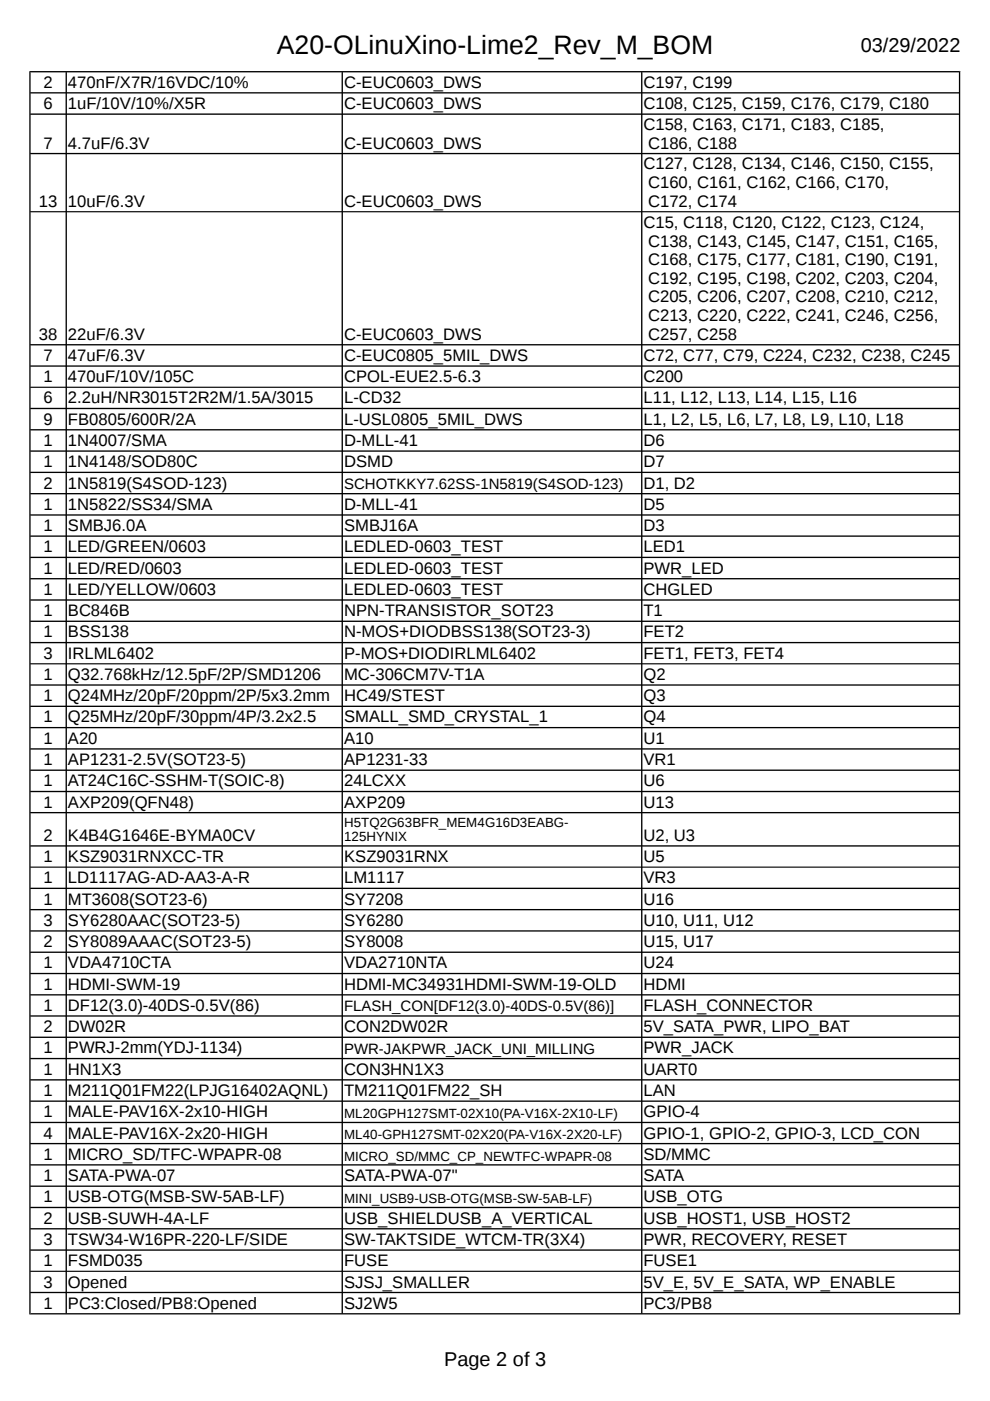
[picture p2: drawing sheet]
<svg xmlns="http://www.w3.org/2000/svg" width="210mm" height="297mm" viewBox="0 0 210 297" stroke-linecap="round" stroke-linejoin="round" font-family="sans-serif">
<defs><g id="words">
<text font-size="5.6" x="58.7" y="11.5">A20-OLinuXino-Lime2_Rev_M_BOM</text>
<g font-size="4.2">
<text x="182.5" y="11">03/29/2022</text>
<text x="94.2" y="289.6">Page 2 of 3</text>
</g>
<g font-size="3.5">
<text x="9.2" y="18.6">2</text>
<text x="9.2" y="23.1">6</text>
<text x="14.4" y="18.6">470nF/X7R/16VDC/10%</text>
<text x="14.4" y="23.1">1uF/10V/10%/X5R</text>
<text x="73" y="18.6">C-EUC0603_DWS</text>
<text x="73" y="23.1">C-EUC0603_DWS</text>
<text x="136.4" y="18.6">C197, C199</text>
<text x="136.4" y="23.1">C108, C125, C159, C176, C179, C180</text>
<text x="136.4" y="27.6">C158, C163, C171, C183, C185,</text>
<text x="9.2" y="31.5">7</text>
<text x="14.4" y="31.5">4.7uF/6.3V</text>
<text x="73" y="31.5">C-EUC0603_DWS</text>
<text x="136.4" y="35.9">C127, C128, C134, C146, C150, C155,</text>
<text x="137.4" y="31.5">C186, C188</text>
<text x="137.4" y="39.9">C160, C161, C162, C166, C170,</text>
<text x="8.2" y="43.8">13</text>
<text x="14.4" y="43.8">10uF/6.3V</text>
<text x="73" y="43.8">C-EUC0603_DWS</text>
<text x="137.4" y="43.8">C172, C174</text>
<text x="136.4" y="48.3">C15, C118, C120, C122, C123, C124,</text>
<text x="137.4" y="52.3">C138, C143, C145, C147, C151, C165,</text>
<text x="137.4" y="56.2">C168, C175, C177, C181, C190, C191,</text>
<text x="137.4" y="60.2">C192, C195, C198, C202, C203, C204,</text>
<text x="137.4" y="64.1">C205, C206, C207, C208, C210, C212,</text>
<text x="137.4" y="68.1">C213, C220, C222, C241, C246, C256,</text>
<text x="8.2" y="72">38</text>
<text x="9.2" y="76.5">7</text>
<text x="14.4" y="72">22uF/6.3V</text>
<text x="14.4" y="76.5">47uF/6.3V</text>
<text x="73" y="72">C-EUC0603_DWS</text>
<text x="73" y="76.5">C-EUC0805_5MIL_DWS</text>
<text x="136.4" y="76.5">C72, C77, C79, C224, C232, C238, C245</text>
<text x="137.4" y="72">C257, C258</text>
<text x="9.2" y="81">1</text>
<text x="14.4" y="81">470uF/10V/105C</text>
<text x="73" y="81">CPOL-EUE2.5-6.3</text>
<text x="136.4" y="81">C200</text>
<text x="9.2" y="85.5">6</text>
<text x="14.4" y="85.5">2.2uH/NR3015T2R2M/1.5A/3015</text>
<text x="73" y="85.5">L-CD32</text>
<text x="136.4" y="85.5">L11, L12, L13, L14, L15, L16</text>
<text x="9.2" y="90.1">9</text>
<text x="9.2" y="94.5">1</text>
<text x="14.4" y="90.1">FB0805/600R/2A</text>
<text x="14.4" y="94.5">1N4007/SMA</text>
<text x="73" y="90.1">L-USL0805_5MIL_DWS</text>
<text x="73" y="94.5">D-MLL-41</text>
<text x="136.4" y="90.1">L1, L2, L5, L6, L7, L8, L9, L10, L18</text>
<text x="136.4" y="94.5">D6</text>
<text x="9.2" y="99.1">1</text>
<text x="14.4" y="99.1">1N4148/SOD80C</text>
<text x="73" y="99.1">DSMD</text>
<text x="136.4" y="99.1">D7</text>
<text x="9.2" y="103.6">2</text>
<text x="14.4" y="103.6">1N5819(S4SOD-123)</text>
<text x="136.4" y="103.6">D1, D2</text>
<text x="9.2" y="108.1">1</text>
<text x="9.2" y="112.6">1</text>
<text x="14.4" y="108.1">1N5822/SS34/SMA</text>
<text x="14.4" y="112.6">SMBJ6.0A</text>
<text x="73" y="108.1">D-MLL-41</text>
<text x="73" y="112.6">SMBJ16A</text>
<text x="136.4" y="108.1">D5</text>
<text x="136.4" y="112.6">D3</text>
<text x="9.2" y="117.1">1</text>
<text x="14.4" y="117.1">LED/GREEN/0603</text>
<text x="73" y="117.1">LEDLED-0603_TEST</text>
<text x="136.4" y="117.1">LED1</text>
<text x="9.2" y="121.6">1</text>
<text x="14.4" y="121.6">LED/RED/0603</text>
<text x="73" y="121.6">LEDLED-0603_TEST</text>
<text x="136.4" y="121.6">PWR_LED</text>
<text x="9.2" y="126.1">1</text>
<text x="9.2" y="130.6">1</text>
<text x="14.4" y="126.1">LED/YELLOW/0603</text>
<text x="14.4" y="130.6">BC846B</text>
<text x="73" y="126.1">LEDLED-0603_TEST</text>
<text x="73" y="130.6">NPN-TRANSISTOR_SOT23</text>
<text x="136.4" y="126.1">CHGLED</text>
<text x="136.4" y="130.6">T1</text>
<text x="9.2" y="135.1">1</text>
<text x="14.4" y="135.1">BSS138</text>
<text x="73" y="135.1">N-MOS+DIODBSS138(SOT23-3)</text>
<text x="136.4" y="135.1">FET2</text>
<text x="9.2" y="139.7">3</text>
<text x="14.4" y="139.7">IRLML6402</text>
<text x="73" y="139.7">P-MOS+DIODIRLML6402</text>
<text x="136.4" y="139.7">FET1, FET3, FET4</text>
<text x="9.2" y="144.2">1</text>
<text x="9.2" y="148.7">1</text>
<text x="14.4" y="144.2">Q32.768kHz/12.5pF/2P/SMD1206</text>
<text x="14.4" y="148.7">Q24MHz/20pF/20ppm/2P/5x3.2mm</text>
<text x="73" y="144.2">MC-306CM7V-T1A</text>
<text x="73" y="148.7">HC49/STEST</text>
<text x="136.4" y="144.2">Q2</text>
<text x="136.4" y="148.7">Q3</text>
<text x="9.2" y="153.2">1</text>
<text x="14.4" y="153.2">Q25MHz/20pF/30ppm/4P/3.2x2.5</text>
<text x="73" y="153.2">SMALL_SMD_CRYSTAL_1</text>
<text x="136.4" y="153.2">Q4</text>
<text x="9.2" y="157.7">1</text>
<text x="14.4" y="157.7">A20</text>
<text x="73" y="157.7">A10</text>
<text x="136.4" y="157.7">U1</text>
<text x="9.2" y="162.2">1</text>
<text x="9.2" y="166.7">1</text>
<text x="14.4" y="162.2">AP1231-2.5V(SOT23-5)</text>
<text x="14.4" y="166.7">AT24C16C-SSHM-T(SOIC-8)</text>
<text x="73" y="162.2">AP1231-33</text>
<text x="73" y="166.7">24LCXX</text>
<text x="136.4" y="162.2">VR1</text>
<text x="136.4" y="166.7">U6</text>
<text x="9.2" y="171.2">1</text>
<text x="14.4" y="171.2">AXP209(QFN48)</text>
<text x="73" y="171.2">AXP209</text>
<text x="136.4" y="171.2">U13</text>
<text x="9.2" y="178.3">2</text>
<text x="14.4" y="178.3">K4B4G1646E-BYMA0CV</text>
<text x="136.4" y="178.3">U2, U3</text>
<text x="9.2" y="182.8">1</text>
<text x="14.4" y="182.8">KSZ9031RNXCC-TR</text>
<text x="73" y="182.8">KSZ9031RNX</text>
<text x="136.4" y="182.8">U5</text>
<text x="9.2" y="187.3">1</text>
<text x="9.2" y="191.8">1</text>
<text x="14.4" y="187.3">LD1117AG-AD-AA3-A-R</text>
<text x="14.4" y="191.8">MT3608(SOT23-6)</text>
<text x="73" y="187.3">LM1117</text>
<text x="73" y="191.8">SY7208</text>
<text x="136.4" y="187.3">VR3</text>
<text x="136.4" y="191.8">U16</text>
<text x="9.2" y="196.3">3</text>
<text x="14.4" y="196.3">SY6280AAC(SOT23-5)</text>
<text x="73" y="196.3">SY6280</text>
<text x="136.4" y="196.3">U10, U11, U12</text>
<text x="9.2" y="200.8">2</text>
<text x="14.4" y="200.8">SY8089AAAC(SOT23-5)</text>
<text x="73" y="200.8">SY8008</text>
<text x="136.4" y="200.8">U15, U17</text>
<text x="9.2" y="205.3">1</text>
<text x="9.2" y="209.8">1</text>
<text x="14.4" y="205.3">VDA4710CTA</text>
<text x="14.4" y="209.8">HDMI-SWM-19</text>
<text x="73" y="205.3">VDA2710NTA</text>
<text x="73" y="209.8">HDMI-MC34931HDMI-SWM-19-OLD</text>
<text x="136.4" y="205.3">U24</text>
<text x="136.4" y="209.8">HDMI</text>
<text x="9.2" y="214.3">1</text>
<text x="14.4" y="214.3">DF12(3.0)-40DS-0.5V(86)</text>
<text x="136.4" y="214.3">FLASH_CONNECTOR</text>
<text x="9.2" y="218.9">2</text>
<text x="14.4" y="218.9">DW02R</text>
<text x="73" y="218.9">CON2DW02R</text>
<text x="136.4" y="218.9">5V_SATA_PWR, LIPO_BAT</text>
<text x="9.2" y="223.3">1</text>
<text x="9.2" y="227.9">1</text>
<text x="14.4" y="223.3">PWRJ-2mm(YDJ-1134)</text>
<text x="14.4" y="227.9">HN1X3</text>
<text x="73" y="227.9">CON3HN1X3</text>
<text x="136.4" y="223.3">PWR_JACK</text>
<text x="136.4" y="227.9">UART0</text>
<text x="9.2" y="232.4">1</text>
<text x="14.4" y="232.4">M211Q01FM22(LPJG16402AQNL)</text>
<text x="73" y="232.4">TM211Q01FM22_SH</text>
<text x="136.4" y="232.4">LAN</text>
<text x="9.2" y="236.9">1</text>
<text x="14.4" y="236.9">MALE-PAV16X-2x10-HIGH</text>
<text x="136.4" y="236.9">GPIO-4</text>
<text x="9.2" y="241.4">4</text>
<text x="9.2" y="245.9">1</text>
<text x="14.4" y="241.4">MALE-PAV16X-2x20-HIGH</text>
<text x="14.4" y="245.9">MICRO_SD/TFC-WPAPR-08</text>
<text x="136.4" y="241.4">GPIO-1, GPIO-2, GPIO-3, LCD_CON</text>
<text x="136.4" y="245.9">SD/MMC</text>
<text x="9.2" y="250.4">1</text>
<text x="14.4" y="250.4">SATA-PWA-07</text>
<text x="73" y="250.4">SATA-PWA-07&quot;</text>
<text x="136.4" y="250.4">SATA</text>
<text x="9.2" y="254.9">1</text>
<text x="14.4" y="254.9">USB-OTG(MSB-SW-5AB-LF)</text>
<text x="136.4" y="254.9">USB_OTG</text>
<text x="9.2" y="259.4">2</text>
<text x="9.2" y="263.9">3</text>
<text x="14.4" y="259.4">USB-SUWH-4A-LF</text>
<text x="14.4" y="263.9">TSW34-W16PR-220-LF/SIDE</text>
<text x="73" y="259.4">USB_SHIELDUSB_A_VERTICAL</text>
<text x="73" y="263.9">SW-TAKTSIDE_WTCM-TR(3X4)</text>
<text x="136.4" y="259.4">USB_HOST1, USB_HOST2</text>
<text x="136.4" y="263.9">PWR, RECOVERY, RESET</text>
<text x="9.2" y="268.5">1</text>
<text x="14.4" y="268.5">FSMD035</text>
<text x="73" y="268.5">FUSE</text>
<text x="136.4" y="268.5">FUSE1</text>
<text x="9.2" y="273">3</text>
<text x="14.4" y="273">Opened</text>
<text x="73" y="273">SJSJ_SMALLER</text>
<text x="136.4" y="273">5V_E, 5V_E_SATA, WP_ENABLE</text>
<text x="9.2" y="277.5">1</text>
<text x="14.4" y="277.5">PC3:Closed/PB8:Opened</text>
<text x="73" y="277.5">SJ2W5</text>
<text x="136.4" y="277.5">PC3/PB8</text>
</g>
<g font-size="3.2">
<text x="73" y="103.6">SCHOTKKY7.62SS-1N5819(S4SOD-123)</text>
<text x="73" y="214.4">FLASH_CON[DF12(3.0)-40DS-0.5V(86)]</text>
<text x="73" y="223.4">PWR-JAKPWR_JACK_UNI_MILLING</text>
</g>
<g font-size="2.8">
<text x="73" y="175.3">H5TQ2G63BFR_MEM4G16D3EABG-</text>
<text x="73" y="178.4">125HYNIX</text>
<text x="73" y="237">ML20GPH127SMT-02X10(PA-V16X-2X10-LF)</text>
<text x="73" y="241.5">ML40-GPH127SMT-02X20(PA-V16X-2X20-LF)</text>
<text x="73" y="246.1">MICRO_SD/MMC_CP_NEWTFC-WPAPR-08</text>
<text x="73" y="255.1">MINI_USB9-USB-OTG(MSB-SW-5AB-LF)</text>
</g>
</g></defs>
<g fill="#000">
<path d="M6.2 15.1h197.4l-.3 .2h-196.8z" fill-rule="evenodd"/>
<path d="M6.3 19.7l.2-.2h196.8l.1 .2-.1 .1h-196.8z" fill-rule="evenodd"/>
<path d="M6.3 24.2l.2-.1h196.8l.1 .1-.1 .1h-196.8z" fill-rule="evenodd"/>
<path d="M6.3 32.6l.2-.2h196.8l.1 .2-.1 .1h-196.8z" fill-rule="evenodd"/>
<path d="M6.3 44.9h197.1l-.1 .1h-196.8z" fill-rule="evenodd"/>
<path d="M6.5 73h196.8l.1 .1-.1 .1h-196.8l-.2-.1z" fill-rule="evenodd"/>
<path d="M6.5 77.5h196.8l.1 .1-.1 .2h-196.8l-.2-.2z" fill-rule="evenodd"/>
<path d="M6.3 82.1l.2-.1h196.8l.1 .1z" fill-rule="evenodd"/>
<path d="M6.5 86.5h196.8l.1 .1-.1 .1h-196.8l-.2-.1z" fill-rule="evenodd"/>
<path d="M6.3 91.1l.2-.1h196.8l.1 .1-.1 .2h-196.8z" fill-rule="evenodd"/>
<path d="M6.3 95.6l.2-.1h196.8l.1 .1-.1 .2h-196.8z" fill-rule="evenodd"/>
<path d="M6.5 100h196.8l.1 .2-.1 .1h-196.8l-.2-.1z" fill-rule="evenodd"/>
<path d="M6.5 104.5h196.8l.1 .2-.1 .1h-196.8l-.2-.1z" fill-rule="evenodd"/>
<path d="M6.5 109h196.8l.1 .2-.1 .1h-196.8l-.2-.1z" fill-rule="evenodd"/>
<path d="M6.5 113.5h196.8l.1 .2-.1 .1h-196.8l-.2-.1z" fill-rule="evenodd"/>
<path d="M6.3 118.2l.2-.2h196.8l.1 .2-.1 .1h-196.8z" fill-rule="evenodd"/>
<path d="M6.3 122.7l.2-.1h196.8l.1 .1-.1 .1h-196.8z" fill-rule="evenodd"/>
<path d="M6.3 127.2l.2-.1h196.8l.1 .1-.1 .2h-196.8z" fill-rule="evenodd"/>
<path d="M6.3 131.7l.2-.1h196.8l.1 .1-.1 .2h-196.8z" fill-rule="evenodd"/>
<path d="M6.5 136.1h196.8l.1 .1-.1 .2h-196.8l-.2-.2z" fill-rule="evenodd"/>
<path d="M6.3 140.7h197.1l-.1 .2h-196.8z" fill-rule="evenodd"/>
<path d="M6.5 145.1h196.8l.1 .1-.1 .2h-196.8l-.2-.2z" fill-rule="evenodd"/>
<path d="M6.3 149.8l.2-.2h196.8l.1 .2-.1 .1h-196.8z" fill-rule="evenodd"/>
<path d="M6.3 154.3l.2-.2h196.8l.1 .2-.1 .1h-196.8z" fill-rule="evenodd"/>
<path d="M6.3 158.8l.2-.2h196.8l.1 .2-.1 .1h-196.8z" fill-rule="evenodd"/>
<path d="M6.3 163.3l.2-.1h196.8l.1 .1-.1 .1h-196.8z" fill-rule="evenodd"/>
<path d="M6.5 167.7h196.8l.1 .1-.1 .2h-196.8l-.2-.2z" fill-rule="evenodd"/>
<path d="M6.3 172.3l.2-.1h196.8l.1 .1-.1 .1h-196.8z" fill-rule="evenodd"/>
<path d="M6.3 179.4l.2-.2h196.8l.1 .2-.1 .1h-196.8z" fill-rule="evenodd"/>
<path d="M6.3 183.8h197.1l-.1 .2h-196.8z" fill-rule="evenodd"/>
<path d="M6.3 188.3l.2-.1h196.8l.1 .1-.1 .2h-196.8z" fill-rule="evenodd"/>
<path d="M6.5 192.7h196.8l.1 .2-.1 .1h-196.8l-.2-.1z" fill-rule="evenodd"/>
<path d="M6.3 197.4l.2-.2h196.8l.1 .2-.1 .1h-196.8z" fill-rule="evenodd"/>
<path d="M6.3 201.9l.2-.1h196.8l.1 .1-.1 .1h-196.8z" fill-rule="evenodd"/>
<path d="M6.3 206.4l.2-.1h196.8l.1 .1-.1 .2h-196.8z" fill-rule="evenodd"/>
<path d="M6.3 210.9l.2-.1h196.8l.1 .1-.1 .2h-196.8z" fill-rule="evenodd"/>
<path d="M6.5 215.3h196.8l.1 .1-.1 .1h-196.8l-.2-.1z" fill-rule="evenodd"/>
<path d="M6.3 219.9l.2-.1h196.8l.1 .1-.1 .2h-196.8z" fill-rule="evenodd"/>
<path d="M6.3 224.4l.2-.1h196.8l.1 .1-.1 .2h-196.8z" fill-rule="evenodd"/>
<path d="M6.3 229l.2-.2h196.8l.1 .2-.1 .1h-196.8z" fill-rule="evenodd"/>
<path d="M6.5 233.3h196.8l.1 .2-.1 .1h-196.8l-.2-.1z" fill-rule="evenodd"/>
<path d="M6.5 237.8h196.8l.1 .2-.1 .1h-196.8l-.2-.1z" fill-rule="evenodd"/>
<path d="M6.5 242.3h196.8l.1 .2-.1 .1h-196.8l-.2-.1z" fill-rule="evenodd"/>
<path d="M6.5 246.8h196.8l.1 .2-.1 .1h-196.8l-.2-.1z" fill-rule="evenodd"/>
<path d="M6.3 251.5l.2-.1h196.8l.1 .1-.1 .1h-196.8z" fill-rule="evenodd"/>
<path d="M6.3 256l.2-.1h196.8l.1 .1-.1 .2h-196.8z" fill-rule="evenodd"/>
<path d="M6.2 15.1l.3 .2v263.1l-.3 .3z" fill-rule="evenodd"/>
<path d="M6.5 260.4h196.8l.1 .1-.1 .2h-196.8l-.2-.2z" fill-rule="evenodd"/>
<path d="M6.5 264.9h196.8l.1 .1-.1 .2h-196.8l-.2-.2z" fill-rule="evenodd"/>
<path d="M6.5 269.4h196.8l.1 .2-196.9 .1-.2-.1z" fill-rule="evenodd"/>
<path d="M6.5 273.9h196.8l.1 .1-.1 .2h-196.8l-.2-.2z" fill-rule="evenodd"/>
<path d="M6.3 278.6l.2-.2h196.8l.3 .3h-197.4z" fill-rule="evenodd"/>
<path d="M14 15.2l.2 .1v263.1l-.2 .2-.1-.2v-263.1z" fill-rule="evenodd"/>
<path d="M72.6 15.2l.1 .1v263.1l-.1 .2-.2-.2v-263.1z" fill-rule="evenodd"/>
<path d="M136.1 15.2l.1 .1v263.1l-.1 .2-.2-.2v-263.1z" fill-rule="evenodd"/>
<path d="M203.3 15.3l.3-.2v263.6l-.3-.3z" fill-rule="evenodd"/>
</g>
<use href="#words"/>
</svg>
